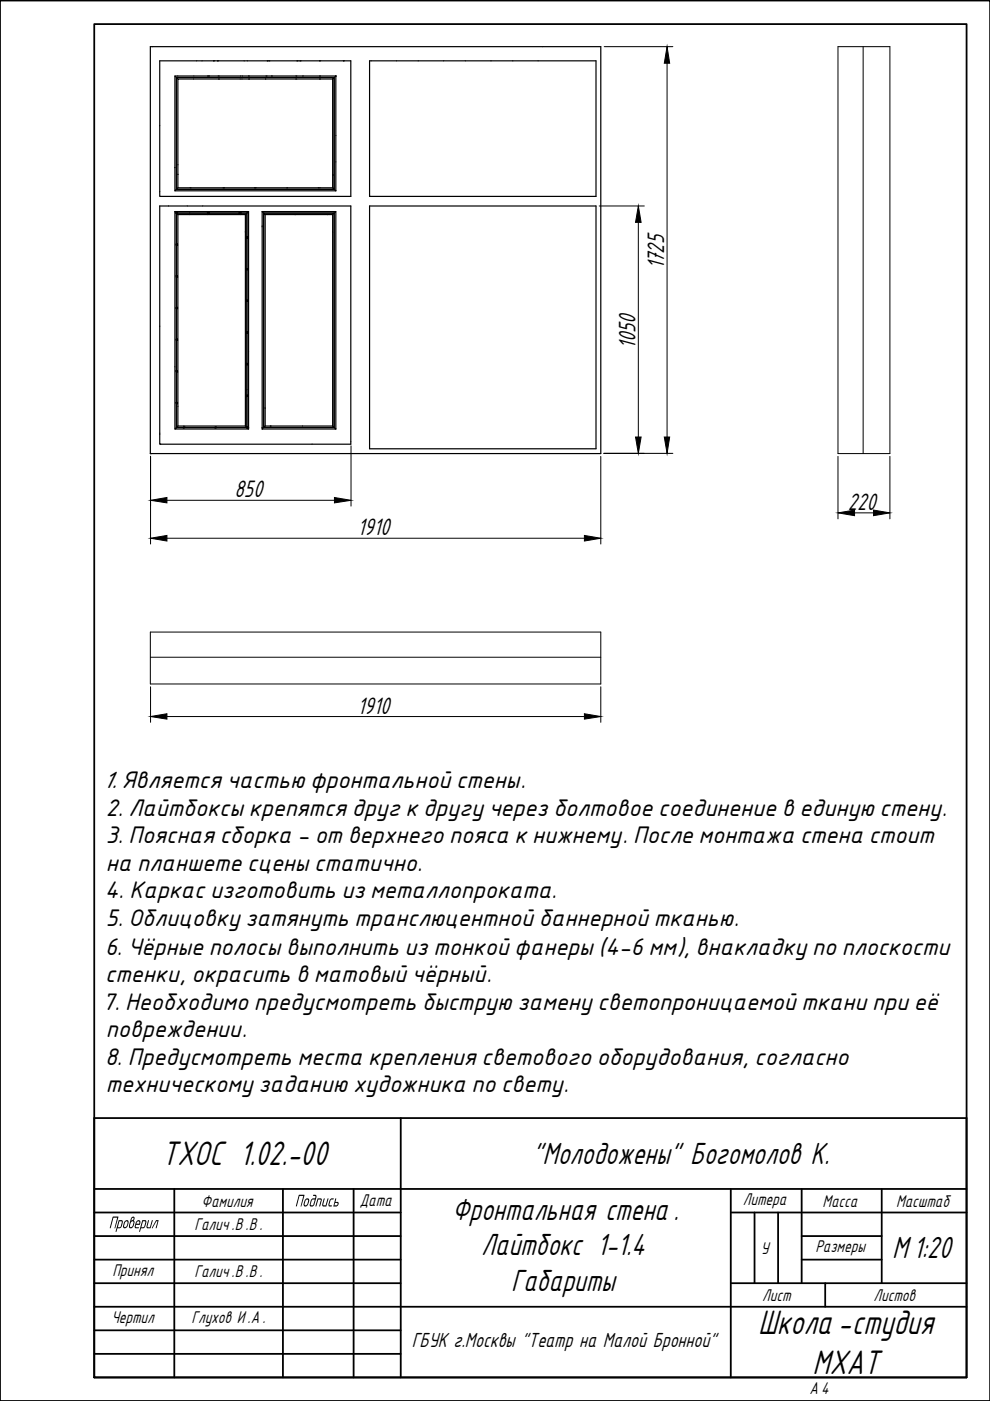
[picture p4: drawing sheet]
<svg xmlns="http://www.w3.org/2000/svg" width="210mm" height="297mm" viewBox="0 0 210 297" stroke-linecap="round" stroke-linejoin="round" font-family="sans-serif">
<defs><g id="words">
<g font-size="8">
<text x="34.3" y="247.1">ТХОС 1.02.-00</text>
<text x="160.7" y="282.9">Школа-студия</text>
<text x="172.3" y="291.2">МХАТ</text>
</g>
<g font-size="7.2">
<text x="112.9" y="246.8">&quot;Молодожены&quot; Богомолов К.</text>
<text x="95.9" y="258.6">Фронтальная стена.</text>
<text x="102" y="266.1">Лайтбокс 1-1.4</text>
<text x="189.2" y="266.8">М1:20</text>
<text x="108.4" y="273.6">Габариты</text>
</g>
<g font-size="5.6">
<text x="140.8" y="57.1" transform="rotate(-90 140.8 57.1)">1725</text>
<text x="134.7" y="74" transform="rotate(-90 134.7 74)">1050</text>
<text x="49.7" y="105.4">850</text>
<text x="75.8" y="113.5">1910</text>
<text x="179.8" y="108.1">220</text>
<text x="75.8" y="151.3">1910</text>
</g>
<g font-size="4.9">
<text x="21.8" y="167.1">1. Является частью фронтальной стены.</text>
<text x="22.4" y="172.9">2. Лайтбоксы крепятся друг к другу через болтовое соединение в единую стену.</text>
<text x="22.4" y="178.8">3. Поясная сборка - от верхнего пояса к нижнему. После монтажа стена стоит</text>
<text x="22.4" y="184.6">на планшете сцены статично.</text>
<text x="22.2" y="190.4">4. Каркас изготовить из металлопроката.</text>
<text x="22.4" y="196.2">5. Облицовку затянуть транслюцентной баннерной тканью.</text>
<text x="22.3" y="202.4">6. Чёрные полосы выполнить из тонкой фанеры (4-6 мм), внакладку по плоскости</text>
<text x="22.3" y="208.3">стенки, окрасить в матовый чёрный.</text>
<text x="21.7" y="214.1">7. Необходимо предусмотреть быструю замену светопроницаемой ткани при её</text>
<text x="22.4" y="219.9">повреждении.</text>
<text x="22.3" y="225.7">8. Предусмотреть места крепления светового оборудования, согласно</text>
<text x="22.4" y="231.6">техническому заданию художника по свету.</text>
</g>
<text font-size="4.8" x="87.3" y="285.6">ГБУК г.Москвы &quot;Театр на Малой Бронной&quot;</text>
<g font-size="4">
<text x="42.8" y="255.8">Фамилия</text>
<text x="62.5" y="255.8">Подпись</text>
<text x="76.3" y="255.6">Дата</text>
<text x="157.5" y="255.4">Литера</text>
<text x="174.4" y="255.8">Масса</text>
<text x="190" y="255.8">Масштаб</text>
<text x="23" y="260.4">Проверил</text>
<text x="41.2" y="260.8">Галич.В .В .</text>
<text x="161.3" y="265.8">У</text>
<text x="172.9" y="265.5">Размеры</text>
<text x="23.8" y="270.5">Принял</text>
<text x="41.2" y="270.8">Галич.В .В .</text>
<text x="161.6" y="275.8">Лист</text>
<text x="185.2" y="275.8">Листов</text>
<text x="23.6" y="280.4">Чертил</text>
<text x="40.6" y="280.4">Глухов И.А.</text>
<text x="171.6" y="295.6">А 4</text>
</g>
</g></defs>
<!-- layer: 0 -->
<g fill="none" stroke="#000" stroke-width=".25">
<path d="M31.9 9.9h95.5v86.3h-95.5zM37.1 16.1l.3 .3M37.4 16.4h33.5v23.8h-33.5zM37.4 16.5h33.4l-.3 .2M37.7 16.7l-.3-.2v23.6M44.2 16.1h.1M45.3 12.9h-11.4v28.7h40.5v-28.7h-1.6M45.3 12.9h.1M45.3 12.9h11.4M46.1 12.9h.1M46.3 16.1h.1M46.3 16.7h.1"/>
<path d="M52.7 16.1h.1M52.7 16.7h.1M56.4 16.1h.1M56.7 12.9h.1M56.7 12.9h16.1M57.5 16.1h.1M62.7 16.7h.1M62.7 16.1h.1M63 12.9h.1M63.6 12.9h.1M64.2 16.1h-27.1v24.4h34.1M64.2 16.1h.1"/>
<path d="M64.3 16.1h6.9M67.7 16.7h.1M67.7 16.1h.1M67.8 12.9h.1M70.5 16.7h-32.8v23.1M70.5 16.7v23.1M70.8 16.5v23.6l-.3-.3M71.1 16.1h.1M71.2 16.1v24.4M71.2 16.1l-.3 .3M72.8 12.9h.1M78.4 12.9h48v28.7h-48z"/>
<path d="M37.7 39.8h32.8M37.7 39.8l-.3 .3M40.3 39.8h.1M47.4 39.8h.1M54.1 39.8h.1M60.8 39.8h.1M70.5 37.1h.1M33.9 43.7h40.5v50.5h-40.5zM37.1 44.9h15.6M37.1 44.9v46.1M37.1 44.9l.3 .3M37.4 45.2h.1"/>
<path d="M37.4 52h.1M37.4 58.7h.1M37.4 58.5h.1M37.4 51.8h.1M37.4 45.3h.1M37.4 58.5v6.7M37.4 51.8v6.7M37.4 45.2v.1M37.4 40.2l-.3 .3M37.4 45.2h6.6M37.4 45.3v6.5M37.4 40.1h33.4"/>
<path d="M37.4 45.3v45.3l.3-.3M37.4 45.2l.3 .3M37.5 45.2h.1M37.7 45.5h14.3M37.7 45.5v44.8M44 45.2h.1M44 45.2h.2M44.2 45.2h.1M44.2 45.2h6.5M44.2 45.2h-6.8M44.2 45.2h6.6M50.7 45.2h.1"/>
<path d="M50.7 45.2h.2M50.8 45.2h.1M50.8 45.2h1.6M50.9 45.2h.1M50.9 45.2h1.4M51 45.2h.1M52 45.5v44.8M52.3 57h.1M52.3 57.2h.1M52.3 50.2h.1M52.3 50.5h.1M52.3 50.3v6.7"/>
<path d="M52.3 57.1h.1M52.3 50.4h.1M52.3 50.3h.1M52.3 45.2l-.3 .3M52.3 45.2v5.1M52.3 57v13.4M52.4 57.1h.1M52.4 50.4h.1M52.4 50.3h.1M52.4 57h.1M52.4 50.5h.1M52.4 50.2h.1"/>
<path d="M52.4 57.2h.1M52.4 45.2v5.1M52.4 50.3v40.4M52.7 44.9v46.1M52.7 44.9l-.3 .3M55.6 44.9h15.6v46.1M55.6 44.9v46.1M55.6 44.9l.3 .3M55.9 45.2h15v45.5h-15zM55.9 45.2h14.9l-.3 .3M56.2 45.5l-.3-.3v45.4M56.2 45.5h14.3"/>
<path d="M56.2 45.5v44.8M70.5 45.5v44.8M70.8 45.2v45.4M70.9 40.2l.3 .3M71.2 44.9l-.3 .3M78.4 43.7h48v51.5h-48zM37.4 65.4h.1M37.4 72.1h.1M37.4 78.8h.1M37.4 78.7h.1M37.4 72h.1M37.4 65.3h.1"/>
<path d="M37.4 65.2h.1M37.4 72.2h.1M37.4 78.9h.1M37.4 78.7v6.6M37.4 72v6.7M37.4 71.9h.1M37.4 78.6h.1M37.4 65.2v6.8M52.3 77.1h.1M52.3 77.3h.1M52.3 70.4h.1M52.3 70.6h.1"/>
<path d="M52.3 63.7h.1M52.3 63.9h.1M52.3 77.2v6.6M52.3 70.4v6.7M52.3 77.1v.1M52.4 77.3h.1M52.4 70.6h.1M52.4 63.9h.1M52.4 63.7h.1M52.4 70.4h.1M52.4 77.1h.1M52.4 77.1l-.1 .1"/>
<path d="M31.9 96.2h.1M37.4 85.5h.1M37.4 85.4h.1M37.4 90.7l-.3 .3h15.6l-.3-.3M37.4 85.3h.1M37.4 85.6h.1M37.4 85.4v5.3M37.4 90.7h15M37.4 85.3v.1M37.7 90.3h14.3M38.8 90.6h.1M38.9 90.6h.1"/>
<path d="M38.9 90.7h.1M39 90.7h.1M39 90.6h.1M39 90.7h6.5M39.1 90.6h.1M45.5 90.6h.1M45.6 90.6h.1M45.6 90.7h.1M45.6 90.6h.2M45.7 90.7h.1M45.7 90.6h.1M52 90.3l.3 .2"/>
<path d="M52.3 90.6h.1M52.3 90.7h.1M52.3 90.5h.1M52.3 83.8h.1M52.3 84.1h.1M52.3 83.8v6.7M52.3 84h.1M52.4 84h.1M52.4 83.8h.1M52.4 90.6h.1M52.4 84.1h.1M52.4 90.5h-.1"/>
<path d="M55.6 91h15.6M55.9 90.7l-.3 .3M56.2 90.3l-.3 .3h14.9M56.2 90.3h14.3M70.5 90.3l.3 .3M70.9 90.7l.3 .3"/>
</g>
<path d="M177.7 9.9h11v86.3h-11zM183 9.9v86.3M31.9 139.3h95.5M31.9 134h95.5v11h-95.5z" fill="none" stroke="#000" stroke-width=".21"/>
<g fill="none" stroke="#000" stroke-width=".38">
<path d="M0 .1h209.9v296.9h-209.9zM20 5.1h184.9v286.9h-184.9zM20 237.1h184.9v54.9h-184.9zM85 237.1v54.9M20 252.1h184.9M20 257.1h65M37 252.1v39.9M60 252.1v39.9M75 252.1v39.9M154.9 257.1h50M154.9 252.1v39.9M160 257.1v15"/>
<path d="M165 257.1v15M170 252.1v20M186.9 252.1v20M20 262.1h65M20 267.1h65M20 272.1h65M20 277.1h184.9M154.9 272.1h50M170 262.1h16.9M170 267.1h16.9M175 272.1v5M20 282.1h65"/>
<path d="M20 287h65"/>
</g>
<g fill="#000">
<path d="M31.4 258.8l.2-.1-.4 1.3 .2 .2h.4l.4-1.4 .2-.1-.5 1.7h-.7l-.1-.1zM33.1 258.7h.5l-.4 1.6-.2 .1 .4-1.5h-.3l-.7 1.5h-.2zM68.7 254.1h.1v.1l-.3 1.3 .5 .1 .4-1.4 .2-.1-.4 1.7h-.7l-.2-.2zM69.9 254.3l.3-.2h.6l-.1 .2h-.5l-.1 .2-.3 1 .5 .1v.2h-.5l-.2-.2z"/>
<path d="M30.1 258.7h.8l.1 .2v.3l-.3 1-.3 .2h-.5l-.2 .7-.2 .1zM30.3 258.9l-.3 1.3 .6-.2 .2-1z"/>
<path d="M71.1 254.2l.2-.1-.2 .7h.6l.1 .5-.4 .5h-.7zM71 255l-.1 .6h.5l.2-.5z"/>
</g>
<g fill="none" stroke="#000" stroke-width=".21">
<path d="M128.1 9.9h14.6M141.4 13.4v79.3M127 43.7h9.6M135.3 47.1v45.6M31.9 96.7v18.6M74.4 94.5v12.8M127.4 96.8v18.5M128 96.1h14.7M177.7 96.8v13.2M188.7 96.8v13.2M35.4 114.1h88.5M35.4 106.1h35.5"/>
<path d="M181.2 108.7h4M31.9 145.6v7.5M35.4 151.9h88.5M127.4 145.6v7.5"/>
</g>
<path d="M141.4 9.9l.6 3.5h-1.2zM135.3 43.7l.6 3.4h-1.2zM134.7 92.7h1.2l-.6 3.4zM140.8 92.7h1.2l-.6 3.4zM31.9 114.1l3.5-.6v1.2zM31.9 106.1l3.5-.6v1.1zM70.9 105.5l3.5 .6-3.5 .5zM123.9 113.5l3.5 .6-3.5 .6zM177.7 108.7l3.5-.6v1.2zM185.2 108.1l3.5 .6-3.5 .6zM31.9 151.9l3.5-.6v1.2zM123.9 151.3l3.5 .6-3.5 .6z" fill="#000" stroke="#000" stroke-width=".21"/>
<use href="#words"/>
</svg>
